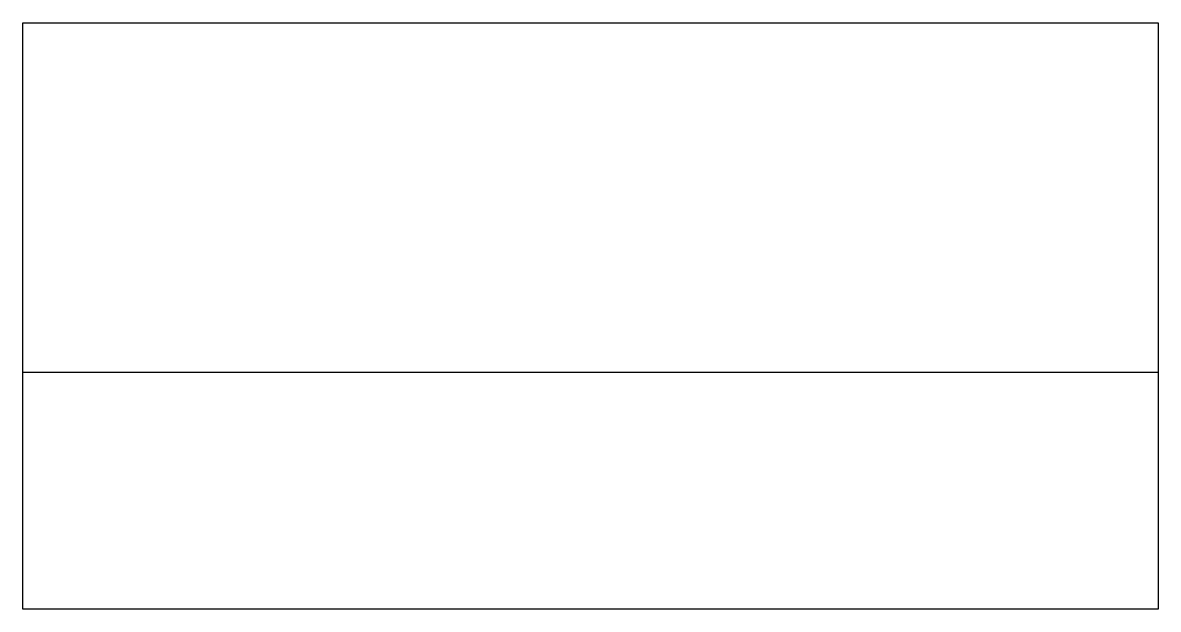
# Model space of a CAD drawing. Header units: millimetres. Extents: x -157 to 147, y -75 to 82.
import ezdxf

# ---------------------------------------------------------------- set-up
doc = ezdxf.new("R2010")
doc.units = ezdxf.units.MM
doc.layers.get('0').update_dxf_attribs({"linetype": 'CONTINUOUS'})

msp = doc.modelspace()

# ---------------------------------------------------------------- linework, layer by layer
msp.add_line((-157.1931, -11.2088), (147.1835, -11.2088))
msp.add_lwpolyline([(-157.1931, -74.7088), (-157.1931, 82.3578), (147.1835, 82.3578), (147.1835, -74.7088)], close=True)

doc.saveas('drawing.dxf')
